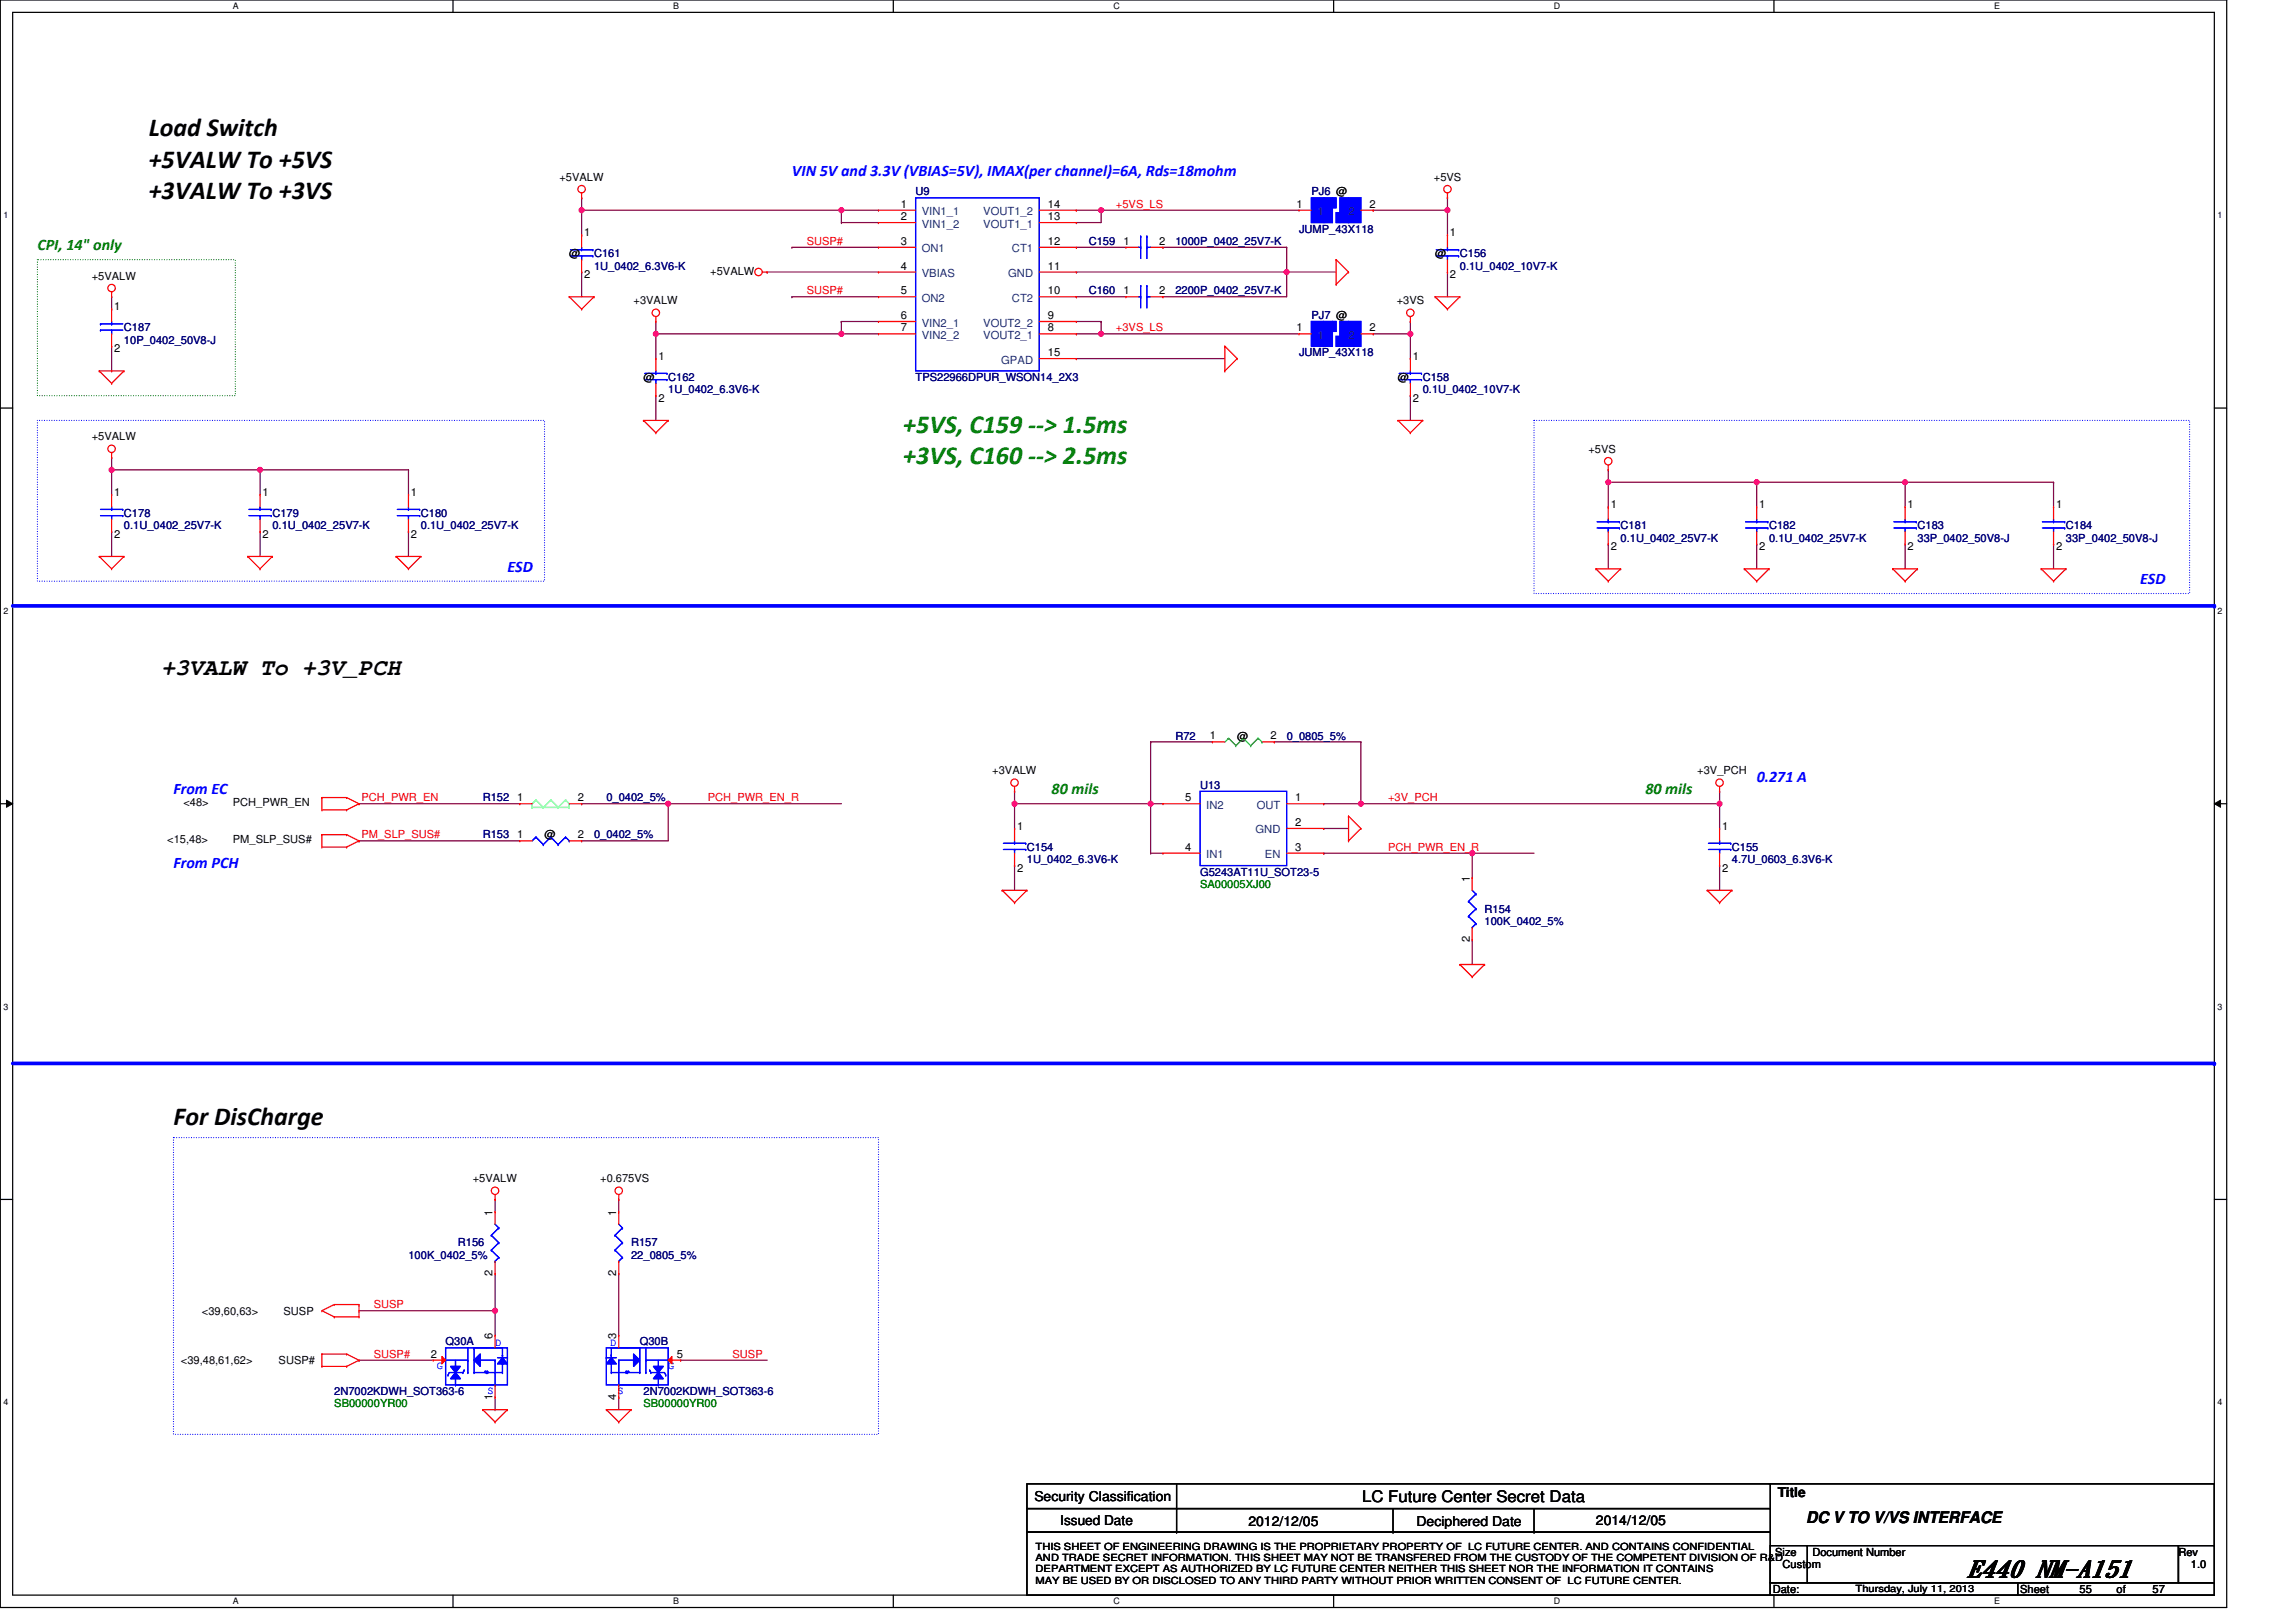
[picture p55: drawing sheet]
<svg xmlns="http://www.w3.org/2000/svg" width="297mm" height="210mm" viewBox="0 0 297 210" stroke-linecap="round" stroke-linejoin="round" font-family="sans-serif">
<defs><g id="words">
<g font-size="3.4">
<text x="19.2" y="17.6">Load Switch</text>
<text x="19.2" y="21.7">+5VALW To +5VS</text>
<text x="19.2" y="25.8">+3VALW To +3VS</text>
<text x="22.4" y="145.6">For DisCharge</text>
</g>
<g font-size="3.4" fill="#008000">
<text x="116.9" y="56">+5VS, C159 --&gt; 1.5ms</text>
<text x="116.9" y="60.1">+3VS, C160 --&gt; 2.5ms</text>
</g>
<g font-size="3">
<text x="20.8" y="87.3">+3VALW To +3V_PCH</text>
<text x="254.6" y="204.1">E440 NM-A151</text>
</g>
<g font-size="2.1" fill="#00f">
<text x="102.5" y="22.8">VIN 5V and 3.3V (VBIAS=5V), IMAX(per channel)=6A, Rds=18mohm</text>
<text x="65.6" y="74">ESD</text>
<text x="276.9" y="75.6">ESD</text>
<text x="227.3" y="101.2">0.271 A</text>
<text x="22.4" y="102.8">From EC</text>
<text x="22.4" y="112.4">From PCH</text>
</g>
<g font-size="2.1" fill="#008000">
<text x="4.8" y="32.4">CPI, 14&quot; only</text>
<text x="136.1" y="102.8">80 mils</text>
<text x="212.9" y="102.8">80 mils</text>
</g>
<g font-size="2.1">
<text x="176.2" y="194.4">LC Future Center Secret Data</text>
<text x="233.7" y="197.1">DC V TO V/VS INTERFACE</text>
</g>
<g font-size="1.8">
<text x="133.8" y="194.3">Security Classification</text>
<text x="137.2" y="197.3">Issued Date</text>
<text x="161.5" y="197.5">2012/12/05</text>
<text x="183.3" y="197.5">Deciphered Date</text>
<text x="206.5" y="197.3">2014/12/05</text>
<text x="230" y="193.8">Title</text>
</g>
<g font-size="1.4">
<text x="72.4" y="23.4">+5VALW</text>
<text x="185.5" y="23.4">+5VS</text>
<text x="116.5" y="28.5">2</text>
<text x="116.5" y="26.9">1</text>
<text x="135.6" y="26.9">14</text>
<text x="135.6" y="28.5">13</text>
<text x="167.7" y="26.9">1</text>
<text x="177.2" y="26.9">2</text>
<text x="73.6" y="33.3">@</text>
<text x="75.6" y="30.6">1</text>
<text x="91.9" y="35.5">+5VALW</text>
<text x="116.5" y="34.9">4</text>
<text x="116.5" y="31.7">3</text>
<text x="135.6" y="34.9">11</text>
<text x="135.6" y="31.7">12</text>
<text x="145.3" y="31.7">1</text>
<text x="150" y="31.7">2</text>
<text x="185.7" y="33.3">@</text>
<text x="187.6" y="30.6">1</text>
<text x="11.9" y="36.2">+5VALW</text>
<text x="14.8" y="40.2">1</text>
<text x="75.6" y="36">2</text>
<text x="82" y="39.4">+3VALW</text>
<text x="116.5" y="41.3">6</text>
<text x="116.5" y="38.1">5</text>
<text x="135.6" y="41.3">9</text>
<text x="135.6" y="38.1">10</text>
<text x="145.3" y="38.1">1</text>
<text x="150" y="38.1">2</text>
<text x="180.7" y="39.4">+3VS</text>
<text x="187.6" y="36">2</text>
<text x="14.8" y="45.6">2</text>
<text x="85.2" y="46.6">1</text>
<text x="116.5" y="42.9">7</text>
<text x="135.6" y="42.9">8</text>
<text x="135.6" y="46.1">15</text>
<text x="167.7" y="42.9">1</text>
<text x="177.2" y="42.9">2</text>
<text x="182.8" y="46.6">1</text>
<text x="83.2" y="49.3">@</text>
<text x="85.2" y="52">2</text>
<text x="180.9" y="49.3">@</text>
<text x="182.8" y="52">2</text>
<text x="11.9" y="57">+5VALW</text>
<text x="205.5" y="58.6">+5VS</text>
<text x="14.8" y="64.2">1</text>
<text x="34" y="64.2">1</text>
<text x="53.2" y="64.2">1</text>
<text x="208.4" y="65.8">1</text>
<text x="227.6" y="65.8">1</text>
<text x="246.8" y="65.8">1</text>
<text x="266" y="65.8">1</text>
<text x="14.8" y="69.6">2</text>
<text x="34" y="69.6">2</text>
<text x="53.2" y="69.6">2</text>
<text x="208.4" y="71.2">2</text>
<text x="227.6" y="71.2">2</text>
<text x="246.8" y="71.2">2</text>
<text x="266" y="71.2">2</text>
<text x="156.5" y="95.7">1</text>
<text x="160.1" y="95.7">@</text>
<text x="164.4" y="95.7">2</text>
<text x="128.4" y="100.2">+3VALW</text>
<text x="219.6" y="100.2">+3V_PCH</text>
<text x="23.7" y="104.3">&lt;48&gt;</text>
<text x="30.1" y="104.3">PCH_PWR_EN</text>
<text x="66.9" y="103.7">1</text>
<text x="74.8" y="103.7">2</text>
<text x="131.6" y="107.4">1</text>
<text x="153.3" y="103.7">5</text>
<text x="167.6" y="103.7">1</text>
<text x="167.6" y="106.9">2</text>
<text x="222.8" y="107.4">1</text>
<text x="21.6" y="109.1">&lt;15,48&gt;</text>
<text x="30.1" y="109.1">PM_SLP_SUS#</text>
<text x="66.9" y="108.5">1</text>
<text x="70.4" y="108.5">@</text>
<text x="74.8" y="108.5">2</text>
<text x="131.6" y="112.8">2</text>
<text x="153.3" y="110.1">4</text>
<text x="167.6" y="110.1">3</text>
<text x="222.8" y="112.8">2</text>
<text x="190.1" y="114.1" transform="rotate(-90 190.1 114.1)">1</text>
<text x="190.1" y="121.9" transform="rotate(-90 190.1 121.9)">2</text>
<text x="61.2" y="153">+5VALW</text>
<text x="77.6" y="153">+0.675VS</text>
<text x="63.7" y="157.3" transform="rotate(-90 63.7 157.3)">1</text>
<text x="79.7" y="157.3" transform="rotate(-90 79.7 157.3)">1</text>
<text x="63.7" y="165.1" transform="rotate(-90 63.7 165.1)">2</text>
<text x="79.7" y="165.1" transform="rotate(-90 79.7 165.1)">2</text>
<text x="26.1" y="170.1">&lt;39,60,63&gt;</text>
<text x="36.7" y="170.1">SUSP</text>
<text x="63.7" y="173.3" transform="rotate(-90 63.7 173.3)">6</text>
<text x="79.7" y="173.3" transform="rotate(-90 79.7 173.3)">3</text>
<text x="23.4" y="176.5">&lt;39,48,61,62&gt;</text>
<text x="36" y="176.5">SUSP#</text>
<text x="55.7" y="175.7">2</text>
<text x="87.6" y="175.7">5</text>
<text x="63.7" y="181.1" transform="rotate(-90 63.7 181.1)">1</text>
<text x="79.7" y="181.1" transform="rotate(-90 79.7 181.1)">4</text>
<text x="229.7" y="201.3">Size</text>
<text x="230.6" y="202.9">Custom</text>
<text x="234.5" y="201.3">Document Number</text>
<text x="281.8" y="201.3">Rev</text>
<text x="283.4" y="202.9">1.0</text>
<text x="229.4" y="206.1">Date:</text>
<text x="261.4" y="206.1">Sheet</text>
<text x="269" y="206.1">55</text>
<text x="273.8" y="206.1">of</text>
<text x="278.5" y="206.1">57</text>
</g>
<g font-size="1.4" fill="#000080">
<text x="118.5" y="25.3">U9</text>
<text x="169.7" y="25.3">PJ6 @</text>
<text x="76.8" y="33.3">C161</text>
<text x="76.8" y="34.9">1U_0402_6.3V6-K</text>
<text x="140.9" y="31.7">C159</text>
<text x="152.1" y="31.7">1000P_0402_25V7-K</text>
<text x="168.1" y="30.1">JUMP_43X118</text>
<text x="188.9" y="33.3">C156</text>
<text x="188.9" y="34.9">0.1U_0402_10V7-K</text>
<text x="140.9" y="38.1">C160</text>
<text x="152.1" y="38.1">2200P_0402_25V7-K</text>
<text x="169.7" y="41.3">PJ7 @</text>
<text x="16" y="42.9">C187</text>
<text x="16" y="44.5">10P_0402_50V8-J</text>
<text x="168.1" y="46.1">JUMP_43X118</text>
<text x="86.4" y="49.3">C162</text>
<text x="86.4" y="50.9">1U_0402_6.3V6-K</text>
<text x="118.5" y="49.3">TPS22966DPUR_WSON14_2X3</text>
<text x="184.1" y="49.3">C158</text>
<text x="184.1" y="50.9">0.1U_0402_10V7-K</text>
<text x="16" y="66.9">C178</text>
<text x="16" y="68.5">0.1U_0402_25V7-K</text>
<text x="35.2" y="66.9">C179</text>
<text x="35.2" y="68.5">0.1U_0402_25V7-K</text>
<text x="54.4" y="66.9">C180</text>
<text x="54.4" y="68.5">0.1U_0402_25V7-K</text>
<text x="209.7" y="68.5">C181</text>
<text x="209.7" y="70.1">0.1U_0402_25V7-K</text>
<text x="228.9" y="68.5">C182</text>
<text x="228.9" y="70.1">0.1U_0402_25V7-K</text>
<text x="248.1" y="68.5">C183</text>
<text x="248.1" y="70.1">33P_0402_50V8-J</text>
<text x="267.3" y="68.5">C184</text>
<text x="267.3" y="70.1">33P_0402_50V8-J</text>
<text x="152.1" y="95.7">R72</text>
<text x="166.5" y="95.7">0_0805_5%</text>
<text x="62.4" y="103.7">R152</text>
<text x="78.4" y="103.7">0_0402_5%</text>
<text x="155.3" y="102.1">U13</text>
<text x="62.4" y="108.5">R153</text>
<text x="76.8" y="108.5">0_0402_5%</text>
<text x="132.9" y="110.1">C154</text>
<text x="132.9" y="111.7">1U_0402_6.3V6-K</text>
<text x="155.3" y="113.3">G5243AT11U_SOT23-5</text>
<text x="224.1" y="110.1">C155</text>
<text x="224.1" y="111.7">4.7U_0603_6.3V6-K</text>
<text x="192.1" y="118.1">R154</text>
<text x="192.1" y="119.7">100K_0402_5%</text>
<text x="59.2" y="161.3">R156</text>
<text x="81.6" y="161.3">R157</text>
<text x="52.8" y="162.9">100K_0402_5%</text>
<text x="81.6" y="162.9">22_0805_5%</text>
<text x="57.6" y="174.1">Q30A</text>
<text x="82.8" y="174.1">Q30B</text>
<text x="43.2" y="180.5">2N7002KDWH_SOT363-6</text>
<text x="83.2" y="180.5">2N7002KDWH_SOT363-6</text>
</g>
<g font-size="1.4" fill="#004080">
<text x="119.3" y="29.5">VIN1_2</text>
<text x="119.3" y="27.9">VIN1_1</text>
<text x="127.2" y="27.9">VOUT1_2</text>
<text x="127.2" y="29.5">VOUT1_1</text>
<text x="170.5" y="27.9">1</text>
<text x="174.5" y="27.9">2</text>
<text x="119.3" y="35.9">VBIAS</text>
<text x="119.3" y="32.7">ON1</text>
<text x="130.4" y="35.9">GND</text>
<text x="130.9" y="32.7">CT1</text>
<text x="119.3" y="39.1">ON2</text>
<text x="130.9" y="39.1">CT2</text>
<text x="119.3" y="42.3">VIN2_1</text>
<text x="119.3" y="43.9">VIN2_2</text>
<text x="127.2" y="42.3">VOUT2_2</text>
<text x="127.2" y="43.9">VOUT2_1</text>
<text x="129.5" y="47.1">GPAD</text>
<text x="170.5" y="43.9">1</text>
<text x="174.5" y="43.9">2</text>
<text x="156.1" y="104.7">IN2</text>
<text x="162.4" y="107.9">GND</text>
<text x="162.6" y="104.7">OUT</text>
<text x="156.1" y="111.1">IN1</text>
<text x="163.6" y="111.1">EN</text>
</g>
<g font-size="1.4" fill="#f00">
<text x="144.4" y="26.9">+5VS_LS</text>
<text x="104.4" y="31.7">SUSP#</text>
<text x="104.4" y="38.1">SUSP#</text>
<text x="144.4" y="42.9">+3VS_LS</text>
<text x="46.8" y="103.7">PCH_PWR_EN</text>
<text x="91.6" y="103.7">PCH_PWR_EN_R</text>
<text x="179.6" y="103.7">+3V_PCH</text>
<text x="46.8" y="108.5">PM_SLP_SUS#</text>
<text x="179.6" y="110.1">PCH_PWR_EN_R</text>
<text x="48.4" y="169.3">SUSP</text>
<text x="48.4" y="175.7">SUSP#</text>
<text x="94.8" y="175.7">SUSP</text>
</g>
<g font-size="1.4" fill="#008000">
<text x="155.3" y="114.9">SA00005XJ00</text>
<text x="43.2" y="182.1">SB00000YR00</text>
<text x="83.2" y="182.1">SB00000YR00</text>
</g>
<g font-size="1.4" fill="#00f">
<text x="56.5" y="177.2">G</text>
<text x="64" y="174.1">D</text>
<text x="78.9" y="174.1">D</text>
<text x="86.4" y="177.2">G</text>
<text x="63.1" y="180.4">S</text>
<text x="79.9" y="180.4">S</text>
</g>
<g font-size="1.3">
<text x="134" y="200.5">THIS SHEET OF ENGINEERING DRAWING IS THE PROPRIETARY PROPERTY OF LC FUTURE CENTER. AND CONTAINS CONFIDENTIAL</text>
<text x="134" y="202">AND TRADE SECRET INFORMATION. THIS SHEET MAY NOT BE TRANSFERED FROM THE CUSTODY OF THE COMPETENT DIVISION OF R&amp;D</text>
<text x="134" y="203.5">DEPARTMENT EXCEPT AS AUTHORIZED BY LC FUTURE CENTER NEITHER THIS SHEET NOR THE INFORMATION IT CONTAINS</text>
<text x="134" y="204.9">MAY BE USED BY OR DISCLOSED TO ANY THIRD PARTY WITHOUT PRIOR WRITTEN CONSENT OF LC FUTURE CENTER.</text>
<text x="240.1" y="206">Thursday, July 11, 2013</text>
</g>
<g font-size="1.1">
<text x="30.1" y="1.2">A</text>
<text x="87.1" y="1.2">B</text>
<text x="144.1" y="1.2">C</text>
<text x="201" y="1.2">D</text>
<text x="258" y="1.2">E</text>
<text x=".4" y="28.2">1</text>
<text x="286.9" y="28.2">1</text>
<text x=".4" y="79.4">2</text>
<text x="286.9" y="79.4">2</text>
<text x=".4" y="130.6">3</text>
<text x="286.9" y="130.6">3</text>
<text x=".4" y="181.9">4</text>
<text x="286.9" y="181.9">4</text>
<text x="30.1" y="207.6">A</text>
<text x="87.1" y="207.6">B</text>
<text x="144.1" y="207.6">C</text>
<text x="201" y="207.6">D</text>
<text x="258" y="207.6">E</text>
</g>
</g></defs>
<path d="M0 0h288.1v208h-288.1zM1.6 1.6h284.9v204.8h-284.9z" fill="none" stroke="#000" stroke-width=".16"/>
<g fill="#fff">
<path d="M30.1 .2h.8v1.2h-.8z"/>
<path d="M30.1 206.6h.8v1.3h-.8z"/>
</g>
<path d="M58.6 0v1.6M58.6 206.4v1.6" fill="none" stroke="#000" stroke-width=".16"/>
<g fill="#fff">
<path d="M87.1 .2h.7v1.2h-.7z"/>
<path d="M87.1 206.6h.7v1.3h-.7z"/>
</g>
<path d="M115.6 0v1.6M115.6 206.4v1.6" fill="none" stroke="#000" stroke-width=".16"/>
<g fill="#fff">
<path d="M144.1 .2h.8v1.2h-.8z"/>
<path d="M144.1 206.6h.8v1.3h-.8z"/>
</g>
<path d="M172.5 0v1.6M172.5 206.4v1.6" fill="none" stroke="#000" stroke-width=".16"/>
<g fill="#fff">
<path d="M201 .2h.8v1.2h-.8z"/>
<path d="M201 206.6h.8v1.3h-.8z"/>
</g>
<path d="M229.5 0v1.6M229.5 206.4v1.6" fill="none" stroke="#000" stroke-width=".16"/>
<g fill="#fff">
<path d="M258 .2h.7v1.2h-.7z"/>
<path d="M258 206.6h.7v1.3h-.7z"/>
<path d="M.4 27.2h.7v1.3h-.7z"/>
<path d="M286.9 27.2h.6v1.3h-.6z"/>
<path d="M.4 78.4h.7v1.3h-.7z"/>
<path d="M286.9 78.4h.6v1.3h-.6z"/>
</g>
<path d="M0 52.8h1.6M286.5 52.8h1.6" fill="none" stroke="#000" stroke-width=".16"/>
<g fill="#fff">
<path d="M.4 129.6h.7v1.3h-.7z"/>
<path d="M286.9 129.6h.6v1.3h-.6z"/>
</g>
<path d="M0 104h1.6M286.5 104h1.6" fill="none" stroke="#000" stroke-width=".16"/>
<path d="M.8 103.5l.8 .5-.8 .5zM286.5 104l.8-.5v1z" fill="#000"/>
<path d="M.8 103.5l.8 .5-.8 .5zM286.5 104l.8-.5v1z" fill="none" stroke="#000" stroke-width=".13"/>
<g fill="#fff">
<path d="M.4 180.8h.7v1.3h-.7z"/>
<path d="M286.9 180.8h.6v1.3h-.6z"/>
</g>
<path d="M0 155.2h1.6M286.5 155.2h1.6" fill="none" stroke="#000" stroke-width=".16"/>
<path d="M22.4 147.2h91.3v38.4h-91.3z" fill="none" stroke="#00f" stroke-width=".16" stroke-dasharray="0 .3"/>
<path d="M1.6 78.4h284.9" fill="none" stroke="#00f" stroke-width=".48"/>
<circle cx="286.5" cy="78.4" r=".24" fill="#00f"/>
<path d="M1.6 137.6h284.9" fill="none" stroke="#00f" stroke-width=".48"/>
<circle cx="286.5" cy="137.6" r=".24" fill="#00f"/>
<path d="M4.8 54.4h65.6v20.8h-65.6zM198.5 54.4h84.8v22.4h-84.8z" fill="none" stroke="#00f" stroke-width=".16" stroke-dasharray="0 .3"/>
<path d="M4.8 33.6h25.6v17.6h-25.6z" fill="none" stroke="#008000" stroke-width=".16" stroke-dasharray="0 .3"/>
<g fill="none" stroke="#800040" stroke-width=".16">
<path d="M46.4 108.8h.1M46.4 104h.1M46.4 104h20.8M46.4 108.8h20.8M75.2 104h.1M75.2 108.8h.1M75.2 104h11.2M86.4 104h.1M86.4 104v4.8h-11.2M64 155.2h.1M64 155.2v1.6M80 155.2h.1"/>
<path d="M80 155.2v1.6M46.4 176h.1M46.4 169.6h.1M46.4 176h9.6M46.4 169.6h17.6M64 169.6h.1M64 169.6v3.2M80 164.8h.1M80 164.8v8M88 176h.1M88 176h11.3M80 180.8h.1"/>
<path d="M80 180.8v1.6"/>
</g>
<circle cx="64" cy="169.6" r=".31" fill="#f0f"/>
<circle cx="64" cy="169.6" r=".31" fill="none" stroke="#f0f" stroke-width=".16"/>
<path d="M182.5 43.2h.1M182.5 43.2v3.2M64 164.8h.1M64 164.8v4.8M64 182.4h.1M64 180.8v1.6" fill="none" stroke="#800040" stroke-width=".16"/>
<circle cx="182.5" cy="43.2" r=".31" fill="#f0f"/>
<circle cx="182.5" cy="43.2" r=".31" fill="none" stroke="#f0f" stroke-width=".16"/>
<path d="M142.5 43.2h.1M142.5 43.2h25.6M177.7 43.2h.1M177.7 43.2h4.8" fill="none" stroke="#800040" stroke-width=".16"/>
<circle cx="142.5" cy="43.2" r=".31" fill="#f0f"/>
<circle cx="142.5" cy="43.2" r=".31" fill="none" stroke="#f0f" stroke-width=".16"/>
<path d="M139.3 27.2h.1M139.3 27.2h3.2M142.5 27.2h.1M142.5 27.2v1.6" fill="none" stroke="#800040" stroke-width=".16"/>
<circle cx="142.5" cy="27.2" r=".31" fill="#f0f"/>
<circle cx="142.5" cy="27.2" r=".31" fill="none" stroke="#f0f" stroke-width=".16"/>
<path d="M139.3 28.8h.1M139.3 28.8h3.2M187.3 27.2h.1M187.3 27.2v3.2" fill="none" stroke="#800040" stroke-width=".16"/>
<circle cx="187.3" cy="27.2" r=".31" fill="#f0f"/>
<circle cx="187.3" cy="27.2" r=".31" fill="none" stroke="#f0f" stroke-width=".16"/>
<path d="M139.3 32h.1M139.3 32h6.4M166.5 35.2h.1M166.5 35.2h6.4M187.3 35.2h.1M187.3 35.2v3.2" fill="none" stroke="#800040" stroke-width=".16"/>
<circle cx="166.5" cy="35.2" r=".31" fill="#f0f"/>
<circle cx="166.5" cy="35.2" r=".31" fill="none" stroke="#f0f" stroke-width=".16"/>
<g fill="none" stroke="#800040" stroke-width=".16">
<path d="M108.9 27.2h.1M108.9 27.2h4.8M139.3 38.4h.1M139.3 35.2h.1M139.3 38.4h6.4M139.3 35.2h27.2M142.5 27.2h.1M142.5 27.2h25.6M150.5 38.4h.1M150.5 32h.1M150.5 32h16M166.5 35.2h.1"/>
<path d="M166.5 32h.1M166.5 32v6.4h-16M177.7 27.2h.1M187.3 25.6h.1M187.3 25.6v1.6h-9.6M139.3 41.6h.1M139.3 46.4h.1M139.3 43.2h.1M139.3 41.6h3.2M139.3 46.4h19.2M142.5 41.6h.1M142.5 41.6v1.6h-3.2"/>
<path d="M182.5 51.2h.1M182.5 41.6h.1M182.5 41.6v1.6M182.5 51.2v3.2"/>
</g>
<circle cx="108.8" cy="27.2" r=".31" fill="#f0f"/>
<circle cx="108.8" cy="27.2" r=".31" fill="none" stroke="#f0f" stroke-width=".16"/>
<path d="M75.2 25.6h.1M75.2 27.2h.1M75.2 35.2h.1M75.2 25.6v4.8M75.2 35.2v3.2M75.2 27.2h33.7M108.9 27.2h.1M108.9 28.8h.1M108.9 27.2v1.6M108.9 28.8h4.8M108.9 41.6h.1M108.9 41.6h4.8" fill="none" stroke="#800040" stroke-width=".16"/>
<circle cx="75.2" cy="27.2" r=".31" fill="#f0f"/>
<circle cx="75.2" cy="27.2" r=".31" fill="none" stroke="#f0f" stroke-width=".16"/>
<path d="M99.3 35.2h.1M99.3 35.2h14.4M102.5 32h.1M102.5 38.4h.1M102.5 32h11.2M102.5 38.4h11.2M84.8 43.2h.1M84.8 43.2v3.2M108.9 43.2h.1M108.9 41.6h.1M108.9 43.2h4.8M108.9 41.6v1.6" fill="none" stroke="#800040" stroke-width=".16"/>
<circle cx="84.8" cy="43.2" r=".31" fill="#f0f"/>
<circle cx="84.8" cy="43.2" r=".31" fill="none" stroke="#f0f" stroke-width=".16"/>
<path d="M84.8 51.2h.1M84.8 43.2h.1M84.8 51.2v3.2M84.8 43.2h24.1" fill="none" stroke="#800040" stroke-width=".16"/>
<circle cx="108.8" cy="43.2" r=".31" fill="#f0f"/>
<circle cx="108.8" cy="43.2" r=".31" fill="none" stroke="#f0f" stroke-width=".16"/>
<g fill="none" stroke="#800040" stroke-width=".16">
<path d="M84.8 41.6h.1M84.8 41.6v1.6M131.3 112h.1M131.3 102.4h.1M131.3 104h.1M131.3 102.4v1.6M131.3 112v3.2M131.3 104h17.6M171.3 110.4h.1M171.3 110.4h19.2M190.5 110.4h.1M190.5 110.4v3.2"/>
<path d="M222.5 104h.1M222.5 102.4h.1M222.5 102.4v4.8M190.5 121.6h.1M190.5 121.6v3.2"/>
</g>
<circle cx="131.3" cy="104" r=".31" fill="#f0f"/>
<circle cx="131.3" cy="104" r=".31" fill="none" stroke="#f0f" stroke-width=".16"/>
<path d="M148.9 104h.1M148.9 104v6.4" fill="none" stroke="#800040" stroke-width=".16"/>
<circle cx="148.9" cy="104" r=".31" fill="#f0f"/>
<circle cx="148.9" cy="104" r=".31" fill="none" stroke="#f0f" stroke-width=".16"/>
<path d="M131.3 104h.1M131.3 104v3.2M148.9 110.4h.1M148.9 104h.1M148.9 110.4h1.6M148.9 104h1.6M171.3 107.2h.1M171.3 107.2h3.2M176.1 104h.1M176.1 104h46.4M222.5 112h.1M222.5 112v3.2" fill="none" stroke="#800040" stroke-width=".16"/>
<circle cx="222.5" cy="104" r=".31" fill="#f0f"/>
<circle cx="222.5" cy="104" r=".31" fill="none" stroke="#f0f" stroke-width=".16"/>
<path d="M190.5 110.4h.1M190.5 110.4h8" fill="none" stroke="#800040" stroke-width=".16"/>
<circle cx="190.5" cy="110.4" r=".31" fill="#f0f"/>
<circle cx="190.5" cy="110.4" r=".31" fill="none" stroke="#f0f" stroke-width=".16"/>
<path d="M148.9 96h.1M148.9 96h8M148.9 96v8M176.1 96h.1M176.1 96v8" fill="none" stroke="#800040" stroke-width=".16"/>
<circle cx="176.1" cy="104" r=".31" fill="#f0f"/>
<circle cx="176.1" cy="104" r=".31" fill="none" stroke="#f0f" stroke-width=".16"/>
<path d="M164.9 96h.1M164.9 96h11.2M86.4 104h.1M86.4 104h22.5M171.3 104h.1M171.3 104h4.8" fill="none" stroke="#800040" stroke-width=".16"/>
<circle cx="86.4" cy="104" r=".31" fill="#f0f"/>
<circle cx="86.4" cy="104" r=".31" fill="none" stroke="#f0f" stroke-width=".16"/>
<path d="M14.4 60.8h.1M14.4 68.8h.1M14.4 60.8v3.2M14.4 68.8v3.2M14.4 60.8h19.2M33.6 60.8h.1M33.6 68.8h.1M33.6 60.8v3.2M33.6 68.8v3.2" fill="none" stroke="#800040" stroke-width=".16"/>
<circle cx="14.4" cy="60.8" r=".31" fill="#f0f"/>
<circle cx="14.4" cy="60.8" r=".31" fill="none" stroke="#f0f" stroke-width=".16"/>
<path d="M14.4 59.2h.1M14.4 59.2v1.6M33.6 60.8h.1M33.6 60.8h19.2M52.8 68.8h.1M52.8 60.8h.1M52.8 60.8v3.2M52.8 68.8v3.2" fill="none" stroke="#800040" stroke-width=".16"/>
<circle cx="33.6" cy="60.8" r=".31" fill="#f0f"/>
<circle cx="33.6" cy="60.8" r=".31" fill="none" stroke="#f0f" stroke-width=".16"/>
<path d="M208.1 70.4h.1M208.1 62.4h.1M208.1 62.4v3.2M208.1 70.4v3.2M208.1 62.4h19.2M227.3 70.4h.1M227.3 62.4h.1M227.3 62.4v3.2M227.3 70.4v3.2" fill="none" stroke="#800040" stroke-width=".16"/>
<circle cx="208.1" cy="62.4" r=".31" fill="#f0f"/>
<circle cx="208.1" cy="62.4" r=".31" fill="none" stroke="#f0f" stroke-width=".16"/>
<path d="M208.1 60.8h.1M208.1 60.8v1.6M246.5 70.4h.1M246.5 62.4h.1M246.5 70.4v3.2M246.5 62.4h19.2M265.7 70.4h.1M265.7 62.4h.1M265.7 62.4v3.2M265.7 70.4v3.2" fill="none" stroke="#800040" stroke-width=".16"/>
<circle cx="246.5" cy="62.4" r=".31" fill="#f0f"/>
<circle cx="246.5" cy="62.4" r=".31" fill="none" stroke="#f0f" stroke-width=".16"/>
<path d="M227.3 62.4h.1M227.3 62.4h19.2M246.5 62.4h.1M246.5 62.4v3.2" fill="none" stroke="#800040" stroke-width=".16"/>
<circle cx="227.3" cy="62.4" r=".31" fill="#f0f"/>
<circle cx="227.3" cy="62.4" r=".31" fill="none" stroke="#f0f" stroke-width=".16"/>
<path d="M14.4 38.4h.1M14.4 38.4v1.6M14.4 48h.1M14.4 44.8v3.2" fill="none" stroke="#800040" stroke-width=".16"/>
<g fill="none" stroke="#f00" stroke-width=".16">
<path d="M14.4 38.4h.1M14.4 37.8v.6M73.6 38.4h.1M73.6 38.4h3.2M73.6 38.4l1.6 1.6M75.2 25.6h.1M75.2 25v.6M76.8 38.4h.1M76.8 38.4l-1.6 1.6M98.6 35.2h.7M99.3 35.2h.1M172.9 36.8h.1"/>
<path d="M172.9 33.6h.1M172.9 33.6v3.2M172.9 33.6l1.6 1.6M174.5 35.2h.1M174.5 35.2l-1.6 1.6M185.7 38.4h.1M185.7 38.4h3.2M185.7 38.4l1.6 1.6M187.3 25.6h.1M187.3 25v.6M188.9 38.4h.1M188.9 38.4l-1.6 1.6"/>
<path d="M12.8 48h.1M12.8 48h3.2M12.8 48l1.6 1.6M14.4 59.2h.1M14.4 49.6h.1M14.4 58.6v.6M16 48h.1M16 48l-1.6 1.6M75.2 40h.1M83.2 54.4h.1M83.2 54.4h3.2M83.2 54.4l1.6 1.6"/>
<path d="M84.8 41.6h.1M84.8 56h.1M84.8 41v.6M86.4 54.4h.1M86.4 54.4l-1.6 1.6M158.5 48h.1M158.5 44.8h.1M158.5 44.8v3.2M158.5 44.8l1.6 1.6M160.1 46.4h.1M160.1 46.4l-1.6 1.6M180.9 54.4h.1"/>
<path d="M180.9 54.4h3.2M180.9 54.4l1.6 1.6M182.5 41.6h.1M182.5 56h.1M182.5 41v.6M184.1 54.4h.1M184.1 54.4l-1.6 1.6M187.3 40h.1M12.8 72h.1M12.8 72h3.2M12.8 72l1.6 1.6M14.4 73.6h.1"/>
<path d="M16 72h.1M16 72l-1.6 1.6M32 72h.1M32 72h3.2M32 72l1.6 1.6M33.6 73.6h.1M35.2 72h.1M35.2 72l-1.6 1.6M51.2 72h.1M51.2 72h3.2M51.2 72l1.6 1.6M52.8 73.6h.1"/>
<path d="M52.8 64h.1M52.8 68.8h.1M52.8 64v1.6M52.8 67.2v1.6M54.4 72h.1M54.4 72l-1.6 1.6M206.5 73.6h.1M206.5 73.6h3.2M206.5 73.6l1.6 1.6M208.1 75.2h.1M208.1 60.8h.1M208.1 60.2v.6"/>
<path d="M209.7 73.6h.1M209.7 73.6l-1.6 1.6M225.7 73.6h.1M225.7 73.6h3.2M225.7 73.6l1.6 1.6M227.3 75.2h.1M228.9 73.6h.1M228.9 73.6l-1.6 1.6M244.9 73.6h.1M244.9 73.6h3.2M244.9 73.6l1.6 1.6M246.5 75.2h.1"/>
<path d="M248.1 73.6h.1M248.1 73.6l-1.6 1.6M264.1 73.6h.1M264.1 73.6h3.2M264.1 73.6l1.6 1.6M265.7 75.2h.1M267.3 73.6h.1M267.3 73.6l-1.6 1.6M41.6 109.6h.1M41.6 108h.1M41.6 104.8h.1M41.6 103.2h.1"/>
<path d="M41.6 103.2v1.6M41.6 108v1.6M41.6 108h3.2M41.6 109.6h3.2M41.6 103.2h3.2M41.6 104.8h3.2M44.8 108h.1M44.8 109.6h.1M44.8 103.2h.1M44.8 104.8h.1M44.8 108l1.6 .8M44.8 103.2l1.6 .8"/>
<path d="M46.4 108.8h.1M46.4 104h.1M46.4 108.8l-1.6 .8M46.4 104l-1.6 .8M129.7 115.2h.1M129.7 115.2h3.2M129.7 115.2l1.6 1.6M131.3 102.4h.1M131.3 116.8h.1M131.3 101.8v.6M132.9 115.2h.1M132.9 115.2l-1.6 1.6"/>
<path d="M174.5 105.6h.1M174.5 108.8h.1M174.5 105.6v3.2M174.5 105.6l1.6 1.6M176.1 107.2h.1M176.1 107.2l-1.6 1.6M220.9 115.2h.1M220.9 115.2h3.2M220.9 115.2l1.6 1.6M222.5 102.4h.1M222.5 116.8h.1M222.5 101.8v.6"/>
<path d="M224.1 115.2h.1M224.1 115.2l-1.6 1.6M188.9 124.8h.1M188.9 124.8h3.2M188.9 124.8l1.6 1.6M190.5 126.4h.1M192.1 124.8h.1M192.1 124.8l-1.6 1.6M64 155.2h.1M64 154.6v.6M80 155.2h.1M80 156.8h.1"/>
<path d="M80 154.6v.6M80 156.8v1.6M41.6 169.6h.1M41.6 176.8h.1M41.6 175.2h.1M41.6 169.6l1.6 .8M41.6 176.8h3.2M41.6 175.2v1.6M41.6 175.2h3.2M43.2 170.4h.1M43.2 168.8h.1M43.2 170.4h3.2"/>
<path d="M43.2 168.8h3.2M43.2 168.8l-1.6 .8M44.8 176.8h.1M44.8 175.2h.1M44.8 175.2l1.6 .8M46.4 170.4h.1M46.4 168.8h.1M46.4 176h.1M46.4 168.8v1.6M46.4 176l-1.6 .8M80 164.8h.1M80 163.2v1.6"/>
<path d="M62.4 182.4h.1M62.4 182.4h3.2M62.4 182.4l1.6 1.6M64 184h.1M65.6 182.4h.1M65.6 182.4l-1.6 1.6M78.4 182.4h.1M78.4 182.4h3.2M78.4 182.4l1.6 1.6M80 184h.1M81.6 182.4h.1M81.6 182.4l-1.6 1.6"/>
<circle cx="14.4" cy="37.3" r=".48"/>
<circle cx="75.2" cy="24.5" r=".48"/>
<circle cx="98.1" cy="35.2" r=".48"/>
<circle cx="187.3" cy="24.5" r=".48"/>
<circle cx="14.4" cy="58.1" r=".48"/>
<circle cx="84.8" cy="40.5" r=".48"/>
<circle cx="182.5" cy="40.5" r=".48"/>
<circle cx="208.1" cy="59.7" r=".48"/>
<circle cx="131.3" cy="101.3" r=".48"/>
<circle cx="222.5" cy="101.3" r=".48"/>
<circle cx="64" cy="154.1" r=".48"/>
<circle cx="80" cy="154.1" r=".48"/>
</g>
<g fill="none" stroke="#000" stroke-width=".16">
<path d="M132.9 192h96.1v3.2h-96.1zM132.9 195.2h96.1v3.1h-96.1zM132.9 198.3h96.1v8.1h-96.1zM152.2 195.2h.1M152.2 198.3h.1M152.2 192v6.3M180.2 198.3h.1M180.2 195.2v3.1M198.5 198.3h.1M198.5 195.2v3.1M228.9 192h57.6M286.5 192h.1"/>
<path d="M286.5 192v8M229 200h4.8v4.8h-4.8zM229 204.8h32v1.6h-32zM233.8 200h48v4.8h-48zM261 204.8h25.5v1.6h-25.5zM281.8 200h4.7v4.8h-4.7z"/>
</g>
<g fill="none" stroke="#00f" stroke-width=".16">
<path d="M51.4 66.7h2.9M51.4 65.9h2.9M52.8 65.9h.1M52.8 66.7h.1M52.8 65.6v.3M52.8 66.7v.5M54.3 66.7h.1M54.3 65.9h.1M79.6 159.9h.1M79.6 159.9l.9 .9M80 158.4l.5 .5M80.5 158.9h.1"/>
<path d="M80.5 158.9l-.9 1M79.6 161.8h.1M79.6 161.8l.9 .9M80 163.2h.1M80.5 160.8h.1M80.5 162.7h.1M80.5 160.8l-.9 1M80.5 162.7l-.5 .5"/>
</g>
<path d="M62.1 175.2v1.6l-.8-.8z" fill="#00f"/>
<path d="M62.1 175.2v1.6l-.8-.8z" fill="none" stroke="#00f" stroke-width=".16"/>
<path d="M65 175.7l.6 .8h-1.2z" fill="#00f"/>
<g fill="none" stroke="#00f" stroke-width=".16">
<path d="M58 177.9h.1M59.9 177.6h.1M59.9 177.6h-1.8l-.1 .3M60 177.3h.1M60 177.3l-.1 .3M60.5 177.6h.1M60.5 174.4v3.2M61.3 174.4h.1M61.3 177.6h.1M61.3 174.4h3.7M61.3 174.4v3.2M61.3 177.6h3.7"/>
<path d="M62.1 176h.1M62.1 176h1.9M62.8 177.5h.1M62.8 177.5v.1M62.8 177.5h.3M62.9 177.6h.1M63.1 177.5h.1M63.1 177.6h.1M63.1 177.5v.1M64 176h.1M64 176v1.6M64.4 175.7h1.2"/>
<path d="M65 175.7l.6 .8h-1.2zM65 174.4h.1M65 175.4h.1M65 177.6h.1M65 176.5h.1M65 174.4v1.3M65 176.5v1.1M65.6 175.7h.1"/>
</g>
<path d="M58.9 177.6l.7 .8h-1.3z" fill="#00f"/>
<path d="M58.9 177.6l.7 .8h-1.3z" fill="none" stroke="#00f" stroke-width=".16"/>
<path d="M58.3 176.8h1.3l-.7 .8z" fill="#00f"/>
<path d="M57.6 174.4h8v4.8h-8zM57.6 176h2.9M58.3 176.8h1.3l-.7 .8zM58.9 176.8h.1M58.9 179.2h.1M58.9 176v.8M58.9 178.4v.8M58.9 179.2h5.1M60.5 176h.1M64 179.2h.1M64 177.6v1.6" fill="none" stroke="#00f" stroke-width=".16"/>
<path d="M62.1 175.2v1.6l-.8-.8z" fill="#00f"/>
<path d="M62.1 175.2v1.6l-.8-.8z" fill="none" stroke="#00f" stroke-width=".16"/>
<path d="M65 175.7l.6 .8h-1.2z" fill="#00f"/>
<g fill="none" stroke="#00f" stroke-width=".16">
<path d="M58 177.9h.1M59.9 177.6h.1M59.9 177.6h-1.8l-.1 .3M60 177.3h.1M60 177.3l-.1 .3M60.5 177.6h.1M60.5 174.4v3.2M61.3 174.4h.1M61.3 177.6h.1M61.3 174.4h3.7M61.3 174.4v3.2M61.3 177.6h3.7"/>
<path d="M62.1 176h.1M62.1 176h1.9M62.8 177.5h.1M62.8 177.5v.1M62.8 177.5h.3M62.9 177.6h.1M63.1 177.5h.1M63.1 177.6h.1M63.1 177.5v.1M64 176h.1M64 176v1.6M64.4 175.7h1.2"/>
<path d="M65 175.7l.6 .8h-1.2zM65 174.4h.1M65 175.4h.1M65 177.6h.1M65 176.5h.1M65 174.4v1.3M65 176.5v1.1M65.6 175.7h.1"/>
</g>
<path d="M58.9 177.6l.7 .8h-1.3z" fill="#00f"/>
<path d="M58.9 177.6l.7 .8h-1.3z" fill="none" stroke="#00f" stroke-width=".16"/>
<path d="M58.3 176.8h1.3l-.7 .8z" fill="#00f"/>
<path d="M57.6 174.4h8v4.8h-8zM57.6 176h2.9M58.3 176.8h1.3l-.7 .8zM58.9 176.8h.1M58.9 179.2h.1M58.9 176v.8M58.9 178.4v.8M58.9 179.2h5.1M60.5 176h.1M64 179.2h.1M64 177.6v1.6" fill="none" stroke="#00f" stroke-width=".16"/>
<path d="M57.2 175.5l.4 .5-.4 .5z" fill="#f00"/>
<g fill="none" stroke="#f00" stroke-width=".16">
<path d="M145.7 38.4h.1M145.7 38.4h1.6M148.9 38.4h1.6M150.5 38.4h.1M84.8 46.4h.1M84.8 51.2h.1M84.8 46.4v1.6M84.8 49.6v1.6M182.5 46.4h.1M182.5 51.2h.1M182.5 46.4v1.6M182.5 49.6v1.6"/>
<path d="M208.1 65.6h.1M208.1 70.4h.1M208.1 65.6v1.6M208.1 68.8v1.6M67.2 108.8h.1M67.2 108.8h1.6M73.6 108.8h1.6M75.2 108.8h.1M222.5 107.2h.1M222.5 112h.1M222.5 107.2v1.6M222.5 110.4v1.6"/>
<path d="M64 156.8h.1M64 156.8v1.6M56 176h.1M56 176h1.6M57.2 175.5l.4 .5-.4 .5zM64 172.8h.1M64 164.8h.1M64 163.2v1.6M64 172.8v1.6M64 179.2v1.6M64 180.8h.1"/>
</g>
<g fill="none" stroke="#00f" stroke-width=".16">
<path d="M147.3 38.4h.3M147.6 38.4h.1M147.6 37h.1M147.6 37v2.8M148.4 37h.1M148.4 38.4h.1M148.4 38.4h.5M148.4 37v2.8M83.4 49.1h2.9M83.4 48.3h2.9M84.8 48.3h.1M84.8 49.1h.1"/>
<path d="M84.8 48v.3M84.8 49.1v.5M86.3 49.1h.1M86.3 48.3h.1M181 49.1h2.9M181 48.3h2.9M182.5 48.3h.1M182.5 49.1h.1M182.5 48v.3M182.5 49.1v.5M183.9 49.1h.1M183.9 48.3h.1"/>
<path d="M206.6 68.3h2.9M206.6 67.5h2.9M208.1 67.5h.1M208.1 68.3h.1M208.1 67.2v.3M208.1 68.3v.5M209.5 68.3h.1M209.5 67.5h.1M69.3 108.3h.1M69.3 108.3l-.5 .5M69.3 108.3l1 1M70.3 109.3h.1"/>
<path d="M71.2 108.3h.1M71.2 108.3l-.9 1M71.2 108.3l1 1M72.2 109.3h.1M73.2 108.3h.1M73.2 108.3l-1 1M73.2 108.3l.4 .5M73.6 108.8h.1M221 109.9h2.9M221 109.1h2.9M222.5 109.1h.1M222.5 109.9h.1"/>
<path d="M222.5 108.8v.3M222.5 109.9v.5M223.9 109.9h.1M223.9 109.1h.1M63.6 159.9h.1M63.6 159.9l.9 .9M64 158.4l.5 .5M64.5 158.9h.1M64.5 158.9l-.9 1M63.6 161.8h.1M63.6 161.8l.9 .9M64 163.2h.1"/>
<path d="M64.5 160.8h.1M64.5 162.7h.1M64.5 160.8l-.9 1M64.5 162.7l-.5 .5"/>
</g>
<path d="M169.7 41.6h1.6v3.2h-1.6z" fill-rule="evenodd" fill="#00f"/>
<path d="M169.7 41.6h1.6v3.2h-1.6z" fill="none" stroke="#00f" stroke-width=".16"/>
<path d="M171.3 41.6h1.1v3.2h-1.1z" fill-rule="evenodd" fill="#00f"/>
<path d="M171.3 41.6h1.1v3.2h-1.1z" fill="none" stroke="#00f" stroke-width=".16"/>
<path d="M172.4 41.6h.5v1.3h-.5z" fill-rule="evenodd" fill="#00f"/>
<path d="M172.4 41.6h.5v1.3h-.5z" fill="none" stroke="#00f" stroke-width=".16"/>
<path d="M172.9 43.5h.4v1.3h-.4z" fill-rule="evenodd" fill="#00f"/>
<path d="M172.9 43.5h.4v1.3h-.4z" fill="none" stroke="#00f" stroke-width=".16"/>
<path d="M173.3 41.6h1.2v3.2h-1.2z" fill-rule="evenodd" fill="#00f"/>
<path d="M173.3 41.6h1.2v3.2h-1.2z" fill="none" stroke="#00f" stroke-width=".16"/>
<path d="M174.5 41.6h1.6v3.2h-1.6z" fill-rule="evenodd" fill="#00f"/>
<path d="M174.5 41.6h1.6v3.2h-1.6z" fill="none" stroke="#00f" stroke-width=".16"/>
<path d="M169.7 41.6h1.6v3.2h-1.6z" fill-rule="evenodd" fill="#00f"/>
<path d="M169.7 41.6h1.6v3.2h-1.6z" fill="none" stroke="#00f" stroke-width=".16"/>
<path d="M171.3 41.6h1.1v3.2h-1.1z" fill-rule="evenodd" fill="#00f"/>
<path d="M171.3 41.6h1.1v3.2h-1.1z" fill="none" stroke="#00f" stroke-width=".16"/>
<path d="M172.4 41.6h.5v1.3h-.5z" fill-rule="evenodd" fill="#00f"/>
<path d="M172.4 41.6h.5v1.3h-.5z" fill="none" stroke="#00f" stroke-width=".16"/>
<path d="M172.9 43.5h.4v1.3h-.4z" fill-rule="evenodd" fill="#00f"/>
<path d="M172.9 43.5h.4v1.3h-.4z" fill="none" stroke="#00f" stroke-width=".16"/>
<path d="M173.3 41.6h1.2v3.2h-1.2z" fill-rule="evenodd" fill="#00f"/>
<path d="M173.3 41.6h1.2v3.2h-1.2z" fill="none" stroke="#00f" stroke-width=".16"/>
<path d="M174.5 41.6h1.6v3.2h-1.6z" fill-rule="evenodd" fill="#00f"/>
<g fill="none" stroke="#00f" stroke-width=".16">
<path d="M73.8 33.1h2.9M73.8 32.3h2.9M75.2 32.3h.1M75.2 33.1h.1M75.2 32v.3M75.2 33.1v.5M76.7 33.1h.1M76.7 32.3h.1M174.5 41.6h1.6v3.2h-1.6zM225.8 68.3h2.9M225.8 67.5h2.9M227.3 67.5h.1"/>
<path d="M227.3 68.3h.1M227.3 67.2v.3M227.3 68.3v.5M228.7 68.3h.1M228.7 67.5h.1M264.2 68.3h2.9M264.2 67.5h2.9M265.7 67.5h.1M265.7 68.3h.1M265.7 67.2v.3M265.7 68.3v.5M267.1 68.3h.1"/>
<path d="M267.1 67.5h.1M129.8 109.9h2.9M129.8 109.1h2.9M131.3 109.1h.1M131.3 109.9h.1M131.3 108.8v.3M131.3 109.9v.5M132.7 109.9h.1M132.7 109.1h.1M155.3 102.4h11.2v9.6h-11.2z"/>
</g>
<g fill="none" stroke="#f00" stroke-width=".16">
<path d="M75.2 30.4h.1M75.2 35.2h.1M75.2 30.4v1.6M75.2 33.6v1.6M168.1 43.2h.1M168.1 43.2h1.6M176.1 43.2h1.6M177.7 43.2h.1M227.3 65.6h.1M227.3 70.4h.1M227.3 65.6v1.6M227.3 68.8v1.6"/>
<path d="M265.7 65.6h.1M265.7 70.4h.1M265.7 65.6v1.6M265.7 68.8v1.6M156.9 96h.1M156.9 96h1.6M163.3 96h1.6M164.9 96h.1M131.3 107.2h.1M131.3 112h.1M131.3 107.2v1.6M131.3 110.4v1.6"/>
<path d="M150.5 104h.1M150.5 110.4h.1M150.5 104h4.8M150.5 110.4h4.8M166.5 104h4.8M166.5 107.2h4.8M166.5 110.4h4.8M171.3 104h.1M171.3 107.2h.1M171.3 110.4h.1"/>
</g>
<path d="M158.9 95.5h.1M158.9 95.5l-.4 .5M158.9 95.5l1 1M159.9 96.5h.1M160.9 95.5h.1M160.9 95.5l-1 1M160.9 95.5l.9 1M161.8 96.5h.1M162.8 95.5h.1M162.8 95.5l-1 1M162.8 95.5l.5 .5M163.3 96h.1" fill="none" stroke="#00ff80" stroke-width=".16"/>
<path d="M169.7 25.6h1.6v3.2h-1.6z" fill-rule="evenodd" fill="#00f"/>
<path d="M169.7 25.6h1.6v3.2h-1.6z" fill="none" stroke="#00f" stroke-width=".16"/>
<path d="M171.3 25.6h1.1v3.2h-1.1z" fill-rule="evenodd" fill="#00f"/>
<path d="M171.3 25.6h1.1v3.2h-1.1z" fill="none" stroke="#00f" stroke-width=".16"/>
<path d="M172.4 25.6h.5v1.3h-.5z" fill-rule="evenodd" fill="#00f"/>
<path d="M172.4 25.6h.5v1.3h-.5z" fill="none" stroke="#00f" stroke-width=".16"/>
<path d="M172.9 27.5h.4v1.3h-.4z" fill-rule="evenodd" fill="#00f"/>
<path d="M172.9 27.5h.4v1.3h-.4z" fill="none" stroke="#00f" stroke-width=".16"/>
<path d="M173.3 25.6h1.2v3.2h-1.2z" fill-rule="evenodd" fill="#00f"/>
<path d="M173.3 25.6h1.2v3.2h-1.2z" fill="none" stroke="#00f" stroke-width=".16"/>
<path d="M174.5 25.6h1.6v3.2h-1.6z" fill-rule="evenodd" fill="#00f"/>
<path d="M174.5 25.6h1.6v3.2h-1.6z" fill="none" stroke="#00f" stroke-width=".16"/>
<path d="M169.7 25.6h1.6v3.2h-1.6z" fill-rule="evenodd" fill="#00f"/>
<path d="M169.7 25.6h1.6v3.2h-1.6z" fill="none" stroke="#00f" stroke-width=".16"/>
<path d="M171.3 25.6h1.1v3.2h-1.1z" fill-rule="evenodd" fill="#00f"/>
<path d="M171.3 25.6h1.1v3.2h-1.1z" fill="none" stroke="#00f" stroke-width=".16"/>
<path d="M172.4 25.6h.5v1.3h-.5z" fill-rule="evenodd" fill="#00f"/>
<path d="M172.4 25.6h.5v1.3h-.5z" fill="none" stroke="#00f" stroke-width=".16"/>
<path d="M172.9 27.5h.4v1.3h-.4z" fill-rule="evenodd" fill="#00f"/>
<path d="M172.9 27.5h.4v1.3h-.4z" fill="none" stroke="#00f" stroke-width=".16"/>
<path d="M173.3 25.6h1.2v3.2h-1.2z" fill-rule="evenodd" fill="#00f"/>
<path d="M173.3 25.6h1.2v3.2h-1.2z" fill="none" stroke="#00f" stroke-width=".16"/>
<path d="M174.5 25.6h1.6v3.2h-1.6z" fill-rule="evenodd" fill="#00f"/>
<g fill="none" stroke="#00f" stroke-width=".16">
<path d="M174.5 25.6h1.6v3.2h-1.6zM190 116.7h.1M190 118.6h.1M190 116.7l.9 .9M190 118.6l.9 .9M190.5 115.2l.4 .5M190.9 115.7h.1M190.9 117.6h.1M190.9 119.5h.1M190.9 115.7l-.9 1M190.9 117.6l-.9 1M190.9 119.5l-.4 .5"/>
<path d="M190.5 120h.1"/>
</g>
<path d="M168.1 27.2h.1M168.1 27.2h1.6M176.1 27.2h1.6M177.7 27.2h.1M67.2 104h.1M67.2 104h1.6M73.6 104h1.6M75.2 104h.1M190.5 113.6h.1M190.5 113.6v1.6M190.5 121.6h.1M190.5 120v1.6" fill="none" stroke="#f00" stroke-width=".16"/>
<g fill="none" stroke="#80ff80" stroke-width=".16">
<path d="M68.8 104.5h.1M68.8 104.5h4.8M69.3 103.5h.1M69.3 103.5l-.5 .5v.5M69.3 103.5l1 1M70.3 104.5h.1M71.2 103.5h.1M71.2 103.5l-.9 1M71.2 103.5l1 1M72.2 104.5h.1M73.2 103.5h.1M73.2 103.5l-1 1"/>
<path d="M73.2 103.5l.4 .5M73.6 104h.1M73.6 104.5h.1M73.6 104v.5"/>
</g>
<path d="M82 175.2l.8 .8-.8 .8z" fill="#00f"/>
<path d="M82 175.2l.8 .8-.8 .8z" fill="none" stroke="#00f" stroke-width=".16"/>
<path d="M79.1 175.7l.6 .8h-1.3z" fill="#00f"/>
<g fill="none" stroke="#00f" stroke-width=".16">
<path d="M78.4 175.7h.1M78.4 175.7h1.3M79.1 175.7l.6 .8h-1.3zM79.1 174.4h.1M79.1 175.4h.1M79.1 177.6h.1M79.1 176.5h.1M79.1 174.4h3.7M79.1 177.6h3.7M79.1 174.4v1.3M79.1 176.5v1.1M80 176h.1"/>
<path d="M80 176v1.6M80 176h2M81 177.5h.1M81 177.6h.1M81 177.5h.3M81 177.5v.1M81.2 177.6h.1M81.3 177.5h.1M81.3 177.5v.1M82 176h.1M82.8 174.4h.1M82.8 177.6h.1"/>
<path d="M82.8 174.4v3.2M83.6 177.6h.1M83.6 174.4v3.2M84 177.3h.1M84 177.3l.2 .3M84.2 177.6h.1M84.2 177.6h1.8l.1 .3M86.1 177.9h.1"/>
</g>
<path d="M85.2 177.6l.6 .8h-1.3z" fill="#00f"/>
<path d="M85.2 177.6l.6 .8h-1.3z" fill="none" stroke="#00f" stroke-width=".16"/>
<path d="M84.5 176.8h1.3l-.6 .8z" fill="#00f"/>
<path d="M78.4 174.4h8v4.8h-8zM80 179.2h.1M80 179.2h5.2M80 177.6v1.6M83.6 176h.1M83.6 176h2.8M84.5 176.8h1.3l-.6 .8zM85.2 176.8h.1M85.2 179.2h.1M85.2 176v.8M85.2 178.4v.8" fill="none" stroke="#00f" stroke-width=".16"/>
<path d="M82 175.2l.8 .8-.8 .8z" fill="#00f"/>
<path d="M82 175.2l.8 .8-.8 .8z" fill="none" stroke="#00f" stroke-width=".16"/>
<path d="M79.1 175.7l.6 .8h-1.3z" fill="#00f"/>
<g fill="none" stroke="#00f" stroke-width=".16">
<path d="M78.4 175.7h.1M78.4 175.7h1.3M79.1 175.7l.6 .8h-1.3zM79.1 174.4h.1M79.1 175.4h.1M79.1 177.6h.1M79.1 176.5h.1M79.1 174.4h3.7M79.1 177.6h3.7M79.1 174.4v1.3M79.1 176.5v1.1M80 176h.1"/>
<path d="M80 176v1.6M80 176h2M81 177.5h.1M81 177.6h.1M81 177.5h.3M81 177.5v.1M81.2 177.6h.1M81.3 177.5h.1M81.3 177.5v.1M82 176h.1M82.8 174.4h.1M82.8 177.6h.1"/>
<path d="M82.8 174.4v3.2M83.6 177.6h.1M83.6 174.4v3.2M84 177.3h.1M84 177.3l.2 .3M84.2 177.6h.1M84.2 177.6h1.8l.1 .3M86.1 177.9h.1"/>
</g>
<path d="M85.2 177.6l.6 .8h-1.3z" fill="#00f"/>
<path d="M85.2 177.6l.6 .8h-1.3z" fill="none" stroke="#00f" stroke-width=".16"/>
<path d="M84.5 176.8h1.3l-.6 .8z" fill="#00f"/>
<path d="M78.4 174.4h8v4.8h-8zM80 179.2h.1M80 179.2h5.2M80 177.6v1.6M83.6 176h.1M83.6 176h2.8M84.5 176.8h1.3l-.6 .8zM85.2 176.8h.1M85.2 179.2h.1M85.2 176v.8M85.2 178.4v.8" fill="none" stroke="#00f" stroke-width=".16"/>
<path d="M86.9 175.5v1l-.5-.5z" fill="#f00"/>
<g fill="none" stroke="#f00" stroke-width=".16">
<path d="M113.7 35.2h.1M113.7 38.4h.1M113.7 28.8h.1M113.7 32h.1M113.7 27.2h.1M113.7 32h4.8M113.7 35.2h4.8M113.7 38.4h4.8M113.7 27.2h4.8M113.7 28.8h4.8M134.5 32h4.8M134.5 35.2h4.8"/>
<path d="M134.5 38.4h4.8M134.5 27.2h4.8M134.5 28.8h4.8M139.3 35.2h.1M139.3 32h.1M139.3 27.2h.1M139.3 28.8h.1M139.3 38.4h.1M145.7 32h.1M145.7 32h1.6M148.9 32h1.6M150.5 32h.1"/>
<path d="M187.3 30.4h.1M187.3 35.2h.1M187.3 30.4v1.6M187.3 33.6v1.6M14.4 40h.1M14.4 44.8h.1M14.4 40v1.6M14.4 43.2v1.6M113.7 41.6h.1M113.7 43.2h.1M113.7 41.6h4.8M113.7 43.2h4.8"/>
<path d="M134.5 41.6h4.8M134.5 43.2h4.8M134.5 46.4h4.8M139.3 41.6h.1M139.3 43.2h.1M139.3 46.4h.1M14.4 64h.1M14.4 68.8h.1M14.4 64v1.6M14.4 67.2v1.6M33.6 64h.1M33.6 68.8h.1"/>
<path d="M33.6 64v1.6M33.6 67.2v1.6M246.5 65.6h.1M246.5 70.4h.1M246.5 65.6v1.6M246.5 68.8v1.6M80 172.8h.1M80 172.8v1.6M80 179.2v1.6M86.4 176h1.6M86.9 175.5v1l-.5-.5zM88 176h.1"/>
<path d="M80 180.8h.1"/>
</g>
<g fill="none" stroke="#00f" stroke-width=".16">
<path d="M118.5 25.6h16v22.4h-16zM147.3 32h.3M147.6 32h.1M147.6 30.6h.1M147.6 30.6v2.8M148.4 30.6h.1M148.4 32h.1M148.4 32h.5M148.4 30.6v2.8M185.8 33.1h2.9M185.8 32.3h2.9M187.3 32.3h.1"/>
<path d="M187.3 33.1h.1M187.3 32v.3M187.3 33.1v.5M188.7 33.1h.1M188.7 32.3h.1M13 42.7h.1M13 41.9h.1M13 42.7h2.9M13 41.9h2.9M14.4 41.9h.1M14.4 42.7h.1M14.4 41.6v.3"/>
<path d="M14.4 42.7v.5M13 66.7h2.9M13 65.9h2.9M14.4 65.9h.1M14.4 66.7h.1M14.4 65.6v.3M14.4 66.7v.5M15.9 66.7h.1M15.9 65.9h.1M32.2 66.7h2.9M32.2 65.9h2.9M33.6 65.9h.1"/>
<path d="M33.6 66.7h.1M33.6 65.6v.3M33.6 66.7v.5M35.1 66.7h.1M35.1 65.9h.1M245 68.3h2.9M245 67.5h2.9M246.5 67.5h.1M246.5 68.3h.1M246.5 67.2v.3M246.5 68.3v.5M247.9 68.3h.1"/>
<path d="M247.9 67.5h.1"/>
</g>
<circle cx="64" cy="169.6" r=".31" fill="#f0f"/>
<circle cx="64" cy="169.6" r=".31" fill="none" stroke="#f0f" stroke-width=".16"/>
<circle cx="182.5" cy="43.2" r=".31" fill="#f0f"/>
<circle cx="182.5" cy="43.2" r=".31" fill="none" stroke="#f0f" stroke-width=".16"/>
<circle cx="142.5" cy="43.2" r=".31" fill="#f0f"/>
<circle cx="142.5" cy="43.2" r=".31" fill="none" stroke="#f0f" stroke-width=".16"/>
<circle cx="142.5" cy="27.2" r=".31" fill="#f0f"/>
<circle cx="142.5" cy="27.2" r=".31" fill="none" stroke="#f0f" stroke-width=".16"/>
<circle cx="187.3" cy="27.2" r=".31" fill="#f0f"/>
<circle cx="187.3" cy="27.2" r=".31" fill="none" stroke="#f0f" stroke-width=".16"/>
<circle cx="166.5" cy="35.2" r=".31" fill="#f0f"/>
<circle cx="166.5" cy="35.2" r=".31" fill="none" stroke="#f0f" stroke-width=".16"/>
<circle cx="108.8" cy="27.2" r=".31" fill="#f0f"/>
<circle cx="108.8" cy="27.2" r=".31" fill="none" stroke="#f0f" stroke-width=".16"/>
<circle cx="75.2" cy="27.2" r=".31" fill="#f0f"/>
<circle cx="75.2" cy="27.2" r=".31" fill="none" stroke="#f0f" stroke-width=".16"/>
<circle cx="84.8" cy="43.2" r=".31" fill="#f0f"/>
<circle cx="84.8" cy="43.2" r=".31" fill="none" stroke="#f0f" stroke-width=".16"/>
<circle cx="108.8" cy="43.2" r=".31" fill="#f0f"/>
<circle cx="108.8" cy="43.2" r=".31" fill="none" stroke="#f0f" stroke-width=".16"/>
<circle cx="131.3" cy="104" r=".31" fill="#f0f"/>
<circle cx="131.3" cy="104" r=".31" fill="none" stroke="#f0f" stroke-width=".16"/>
<circle cx="148.9" cy="104" r=".31" fill="#f0f"/>
<circle cx="148.9" cy="104" r=".31" fill="none" stroke="#f0f" stroke-width=".16"/>
<circle cx="222.5" cy="104" r=".31" fill="#f0f"/>
<circle cx="222.5" cy="104" r=".31" fill="none" stroke="#f0f" stroke-width=".16"/>
<circle cx="190.5" cy="110.4" r=".31" fill="#f0f"/>
<circle cx="190.5" cy="110.4" r=".31" fill="none" stroke="#f0f" stroke-width=".16"/>
<circle cx="176.1" cy="104" r=".31" fill="#f0f"/>
<circle cx="176.1" cy="104" r=".31" fill="none" stroke="#f0f" stroke-width=".16"/>
<circle cx="86.4" cy="104" r=".31" fill="#f0f"/>
<circle cx="86.4" cy="104" r=".31" fill="none" stroke="#f0f" stroke-width=".16"/>
<circle cx="14.4" cy="60.8" r=".31" fill="#f0f"/>
<circle cx="14.4" cy="60.8" r=".31" fill="none" stroke="#f0f" stroke-width=".16"/>
<circle cx="33.6" cy="60.8" r=".31" fill="#f0f"/>
<circle cx="33.6" cy="60.8" r=".31" fill="none" stroke="#f0f" stroke-width=".16"/>
<circle cx="208.1" cy="62.4" r=".31" fill="#f0f"/>
<circle cx="208.1" cy="62.4" r=".31" fill="none" stroke="#f0f" stroke-width=".16"/>
<circle cx="246.5" cy="62.4" r=".31" fill="#f0f"/>
<circle cx="246.5" cy="62.4" r=".31" fill="none" stroke="#f0f" stroke-width=".16"/>
<circle cx="227.3" cy="62.4" r=".31" fill="#f0f"/>
<circle cx="227.3" cy="62.4" r=".31" fill="none" stroke="#f0f" stroke-width=".16"/>
<use href="#words"/>
</svg>
